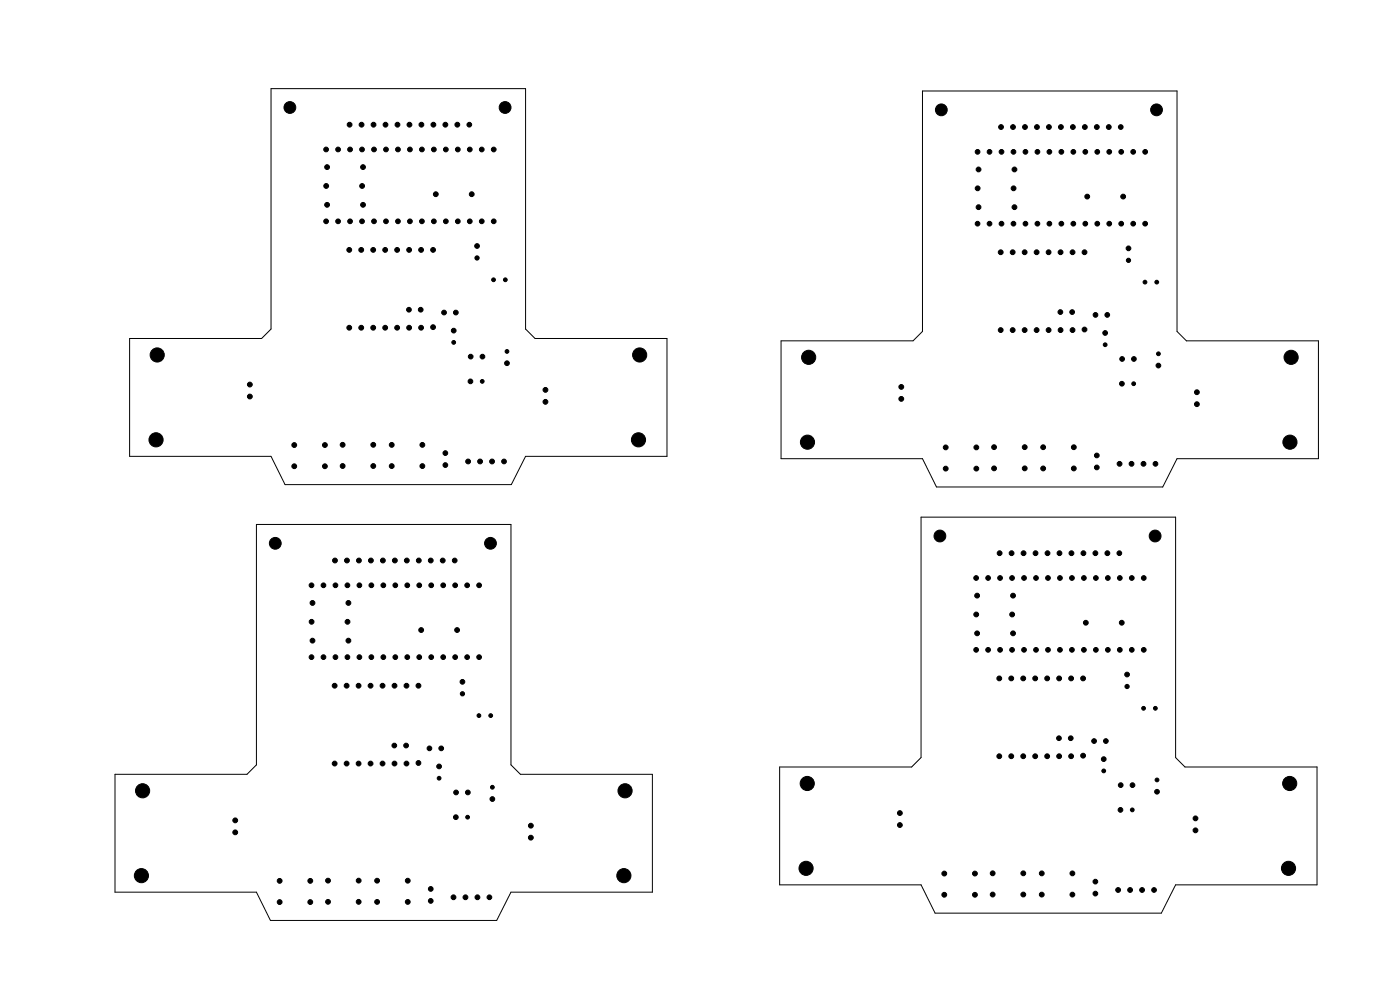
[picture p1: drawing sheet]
<svg xmlns="http://www.w3.org/2000/svg" width="297mm" height="210mm" viewBox="0 0 297 210" stroke-linecap="round" stroke-linejoin="round" font-family="sans-serif">
<path d="M57.5 18.8h54v51l2 2h28v25h-30l-3 6h-48l-3-6h-30v-25h28l2-2zM195.7 19.3h54v51l2 2h28v25h-30l-3 6h-48l-3-6h-30v-25h28l2-2zM54.4 111.3h54v51l2 2h28v25h-30l-3 6h-48l-3-6h-30v-25h28l2-2zM195.4 109.7h54v51l2 2h28v25h-30l-3 6h-48l-3-6h-30v-25h28l2-2z" fill="none" stroke="#000" stroke-width=".21"/>
<g fill="#000" stroke="#000" stroke-width=".21">
<circle cx="61.5" cy="22.8" r="1.25"/>
<circle cx="69.2" cy="31.7" r=".5"/>
<circle cx="69.2" cy="39.5" r=".51"/>
<circle cx="69.4" cy="35.5" r=".51"/>
<circle cx="71.7" cy="31.7" r=".5"/>
<circle cx="74.2" cy="26.5" r=".51"/>
<circle cx="74.3" cy="31.7" r=".5"/>
<circle cx="76.7" cy="26.5" r=".51"/>
<circle cx="76.8" cy="31.7" r=".5"/>
<circle cx="76.8" cy="39.5" r=".51"/>
<circle cx="77" cy="35.5" r=".51"/>
<circle cx="79.2" cy="26.5" r=".51"/>
<circle cx="79.3" cy="31.7" r=".5"/>
<circle cx="81.8" cy="26.5" r=".51"/>
<circle cx="81.9" cy="31.7" r=".5"/>
<circle cx="84.3" cy="26.5" r=".51"/>
<circle cx="84.4" cy="31.7" r=".5"/>
<circle cx="86.9" cy="26.5" r=".51"/>
<circle cx="87" cy="31.7" r=".5"/>
<circle cx="89.4" cy="26.5" r=".51"/>
<circle cx="89.5" cy="31.7" r=".5"/>
<circle cx="91.9" cy="26.5" r=".51"/>
<circle cx="92" cy="31.7" r=".5"/>
<circle cx="94.5" cy="26.5" r=".51"/>
<circle cx="94.6" cy="31.7" r=".5"/>
<circle cx="97" cy="26.5" r=".51"/>
<circle cx="97.1" cy="31.7" r=".5"/>
<circle cx="99.6" cy="26.4" r=".5"/>
<circle cx="99.7" cy="31.7" r=".5"/>
<circle cx="102.2" cy="31.7" r=".5"/>
<circle cx="104.7" cy="31.7" r=".5"/>
<circle cx="107.2" cy="22.8" r="1.25"/>
<circle cx="199.7" cy="23.3" r="1.25"/>
<circle cx="207.4" cy="32.2" r=".5"/>
<circle cx="207.4" cy="40" r=".51"/>
<circle cx="207.6" cy="36" r=".51"/>
<circle cx="209.9" cy="32.2" r=".5"/>
<circle cx="212.4" cy="26.9" r=".51"/>
<circle cx="212.5" cy="32.2" r=".5"/>
<circle cx="214.9" cy="26.9" r=".51"/>
<circle cx="215" cy="32.2" r=".5"/>
<circle cx="215" cy="40" r=".51"/>
<circle cx="215.2" cy="36" r=".51"/>
<circle cx="217.4" cy="26.9" r=".51"/>
<circle cx="217.5" cy="32.2" r=".5"/>
<circle cx="220" cy="26.9" r=".51"/>
<circle cx="220.1" cy="32.2" r=".5"/>
<circle cx="222.5" cy="26.9" r=".51"/>
<circle cx="222.6" cy="32.2" r=".5"/>
<circle cx="225.1" cy="26.9" r=".51"/>
<circle cx="225.2" cy="32.2" r=".5"/>
<circle cx="227.6" cy="26.9" r=".51"/>
<circle cx="227.7" cy="32.2" r=".5"/>
<circle cx="230.1" cy="26.9" r=".51"/>
<circle cx="230.2" cy="32.2" r=".5"/>
<circle cx="232.7" cy="26.9" r=".51"/>
<circle cx="232.8" cy="32.2" r=".5"/>
<circle cx="235.2" cy="26.9" r=".51"/>
<circle cx="235.3" cy="32.2" r=".5"/>
<circle cx="237.8" cy="27" r=".5"/>
<circle cx="237.9" cy="32.2" r=".5"/>
<circle cx="240.4" cy="32.2" r=".5"/>
<circle cx="242.9" cy="32.2" r=".5"/>
<circle cx="245.4" cy="23.3" r="1.25"/>
<circle cx="69.2" cy="47" r=".5"/>
<circle cx="69.4" cy="43.5" r=".51"/>
<circle cx="71.7" cy="47" r=".5"/>
<circle cx="74.1" cy="53" r=".51"/>
<circle cx="74.3" cy="47" r=".5"/>
<circle cx="76.6" cy="53" r=".51"/>
<circle cx="76.8" cy="47" r=".5"/>
<circle cx="77" cy="43.5" r=".51"/>
<circle cx="79.2" cy="53" r=".51"/>
<circle cx="79.3" cy="47" r=".5"/>
<circle cx="81.7" cy="53" r=".51"/>
<circle cx="81.9" cy="47" r=".5"/>
<circle cx="84.3" cy="53" r=".51"/>
<circle cx="84.4" cy="47" r=".5"/>
<circle cx="86.8" cy="53" r=".51"/>
<circle cx="87" cy="47" r=".5"/>
<circle cx="89.3" cy="53" r=".51"/>
<circle cx="89.5" cy="47" r=".5"/>
<circle cx="91.9" cy="53" r=".51"/>
<circle cx="92" cy="47" r=".5"/>
<circle cx="92.5" cy="41.2" r=".51"/>
<circle cx="94.6" cy="47" r=".5"/>
<circle cx="97.1" cy="47" r=".5"/>
<circle cx="99.7" cy="47" r=".5"/>
<circle cx="100.1" cy="41.2" r=".51"/>
<circle cx="101.2" cy="52.2" r=".5"/>
<circle cx="101.2" cy="54.7" r=".45"/>
<circle cx="102.2" cy="47" r=".5"/>
<circle cx="104.7" cy="59.3" r=".4"/>
<circle cx="104.7" cy="47" r=".5"/>
<circle cx="107.2" cy="59.3" r=".4"/>
<circle cx="207.4" cy="47.5" r=".5"/>
<circle cx="207.6" cy="44" r=".51"/>
<circle cx="209.9" cy="47.5" r=".5"/>
<circle cx="212.3" cy="53.5" r=".51"/>
<circle cx="212.5" cy="47.5" r=".5"/>
<circle cx="214.8" cy="53.5" r=".51"/>
<circle cx="215" cy="47.5" r=".5"/>
<circle cx="215.2" cy="44" r=".51"/>
<circle cx="217.4" cy="53.5" r=".51"/>
<circle cx="217.5" cy="47.5" r=".5"/>
<circle cx="219.9" cy="53.5" r=".51"/>
<circle cx="220.1" cy="47.5" r=".5"/>
<circle cx="222.5" cy="53.5" r=".51"/>
<circle cx="222.6" cy="47.5" r=".5"/>
<circle cx="225" cy="53.5" r=".51"/>
<circle cx="225.2" cy="47.5" r=".5"/>
<circle cx="227.5" cy="53.5" r=".51"/>
<circle cx="227.7" cy="47.5" r=".5"/>
<circle cx="230.1" cy="53.5" r=".51"/>
<circle cx="230.2" cy="47.5" r=".5"/>
<circle cx="230.7" cy="41.7" r=".51"/>
<circle cx="232.8" cy="47.5" r=".5"/>
<circle cx="235.3" cy="47.5" r=".5"/>
<circle cx="237.9" cy="47.5" r=".5"/>
<circle cx="238.3" cy="41.7" r=".51"/>
<circle cx="239.4" cy="52.7" r=".5"/>
<circle cx="239.4" cy="55.2" r=".45"/>
<circle cx="240.4" cy="47.5" r=".5"/>
<circle cx="242.9" cy="59.9" r=".4"/>
<circle cx="242.9" cy="47.5" r=".5"/>
<circle cx="245.4" cy="59.9" r=".4"/>
<circle cx="33.4" cy="75.3" r="1.5"/>
<circle cx="74.1" cy="69.5" r=".51"/>
<circle cx="76.6" cy="69.5" r=".51"/>
<circle cx="79.2" cy="69.5" r=".51"/>
<circle cx="81.7" cy="69.5" r=".51"/>
<circle cx="84.3" cy="69.5" r=".51"/>
<circle cx="86.8" cy="65.7" r=".5"/>
<circle cx="86.8" cy="69.5" r=".51"/>
<circle cx="89.3" cy="65.7" r=".5"/>
<circle cx="89.3" cy="69.5" r=".51"/>
<circle cx="91.9" cy="69.4" r=".51"/>
<circle cx="94.2" cy="66.3" r=".5"/>
<circle cx="96.3" cy="70.1" r=".5"/>
<circle cx="96.3" cy="72.6" r=".4"/>
<circle cx="96.7" cy="66.3" r=".5"/>
<circle cx="99.9" cy="75.6" r=".5"/>
<circle cx="102.4" cy="75.6" r=".5"/>
<circle cx="107.6" cy="77.1" r=".5"/>
<circle cx="107.6" cy="74.6" r=".4"/>
<circle cx="135.7" cy="75.3" r="1.5"/>
<circle cx="171.6" cy="75.8" r="1.5"/>
<circle cx="212.3" cy="70" r=".51"/>
<circle cx="214.8" cy="70" r=".51"/>
<circle cx="217.4" cy="70" r=".51"/>
<circle cx="219.9" cy="70" r=".51"/>
<circle cx="222.5" cy="70" r=".51"/>
<circle cx="225" cy="66.2" r=".5"/>
<circle cx="225" cy="70" r=".51"/>
<circle cx="227.5" cy="66.2" r=".5"/>
<circle cx="227.5" cy="70" r=".51"/>
<circle cx="230.1" cy="69.9" r=".51"/>
<circle cx="232.4" cy="66.8" r=".5"/>
<circle cx="234.5" cy="73.1" r=".4"/>
<circle cx="234.5" cy="70.6" r=".5"/>
<circle cx="234.9" cy="66.8" r=".5"/>
<circle cx="238.1" cy="76.2" r=".5"/>
<circle cx="240.6" cy="76.2" r=".5"/>
<circle cx="245.8" cy="75" r=".4"/>
<circle cx="245.8" cy="77.5" r=".5"/>
<circle cx="273.9" cy="75.8" r="1.5"/>
<circle cx="33.1" cy="93.3" r="1.5"/>
<circle cx="53" cy="84.1" r=".51"/>
<circle cx="53" cy="81.6" r=".51"/>
<circle cx="62.4" cy="94.4" r=".51"/>
<circle cx="62.4" cy="98.9" r=".51"/>
<circle cx="68.9" cy="94.4" r=".51"/>
<circle cx="68.9" cy="98.9" r=".51"/>
<circle cx="72.7" cy="94.4" r=".51"/>
<circle cx="72.7" cy="98.9" r=".51"/>
<circle cx="79.2" cy="94.4" r=".51"/>
<circle cx="79.2" cy="98.9" r=".51"/>
<circle cx="83.1" cy="98.9" r=".51"/>
<circle cx="83.1" cy="94.4" r=".51"/>
<circle cx="89.6" cy="98.9" r=".51"/>
<circle cx="89.6" cy="94.4" r=".51"/>
<circle cx="94.5" cy="98.7" r=".5"/>
<circle cx="94.5" cy="96.1" r=".5"/>
<circle cx="99.3" cy="97.9" r=".51"/>
<circle cx="99.8" cy="80.9" r=".5"/>
<circle cx="101.8" cy="97.9" r=".51"/>
<circle cx="102.3" cy="80.9" r=".4"/>
<circle cx="104.4" cy="97.9" r=".51"/>
<circle cx="106.9" cy="97.9" r=".5"/>
<circle cx="115.7" cy="85.2" r=".51"/>
<circle cx="115.7" cy="82.7" r=".51"/>
<circle cx="135.5" cy="93.3" r="1.5"/>
<circle cx="171.3" cy="93.8" r="1.5"/>
<circle cx="191.2" cy="84.6" r=".51"/>
<circle cx="191.2" cy="82.1" r=".51"/>
<circle cx="200.6" cy="99.4" r=".51"/>
<circle cx="200.6" cy="94.9" r=".51"/>
<circle cx="207.1" cy="99.4" r=".51"/>
<circle cx="207.1" cy="94.9" r=".51"/>
<circle cx="210.9" cy="99.4" r=".51"/>
<circle cx="210.9" cy="94.9" r=".51"/>
<circle cx="217.4" cy="99.4" r=".51"/>
<circle cx="217.4" cy="94.9" r=".51"/>
<circle cx="221.3" cy="94.9" r=".51"/>
<circle cx="221.3" cy="99.4" r=".51"/>
<circle cx="227.8" cy="94.9" r=".51"/>
<circle cx="227.8" cy="99.4" r=".51"/>
<circle cx="232.7" cy="99.2" r=".5"/>
<circle cx="232.7" cy="96.6" r=".5"/>
<circle cx="237.5" cy="98.4" r=".51"/>
<circle cx="238" cy="81.4" r=".5"/>
<circle cx="240" cy="98.4" r=".51"/>
<circle cx="240.5" cy="81.4" r=".4"/>
<circle cx="242.6" cy="98.4" r=".51"/>
<circle cx="245.1" cy="98.4" r=".5"/>
<circle cx="253.9" cy="85.7" r=".51"/>
<circle cx="253.9" cy="83.2" r=".51"/>
<circle cx="273.7" cy="93.8" r="1.5"/>
<circle cx="58.4" cy="115.3" r="1.25"/>
<circle cx="71.1" cy="118.9" r=".51"/>
<circle cx="73.6" cy="118.9" r=".51"/>
<circle cx="76.1" cy="118.9" r=".51"/>
<circle cx="78.7" cy="118.9" r=".51"/>
<circle cx="81.2" cy="118.9" r=".51"/>
<circle cx="83.8" cy="118.9" r=".51"/>
<circle cx="86.3" cy="118.9" r=".51"/>
<circle cx="88.8" cy="118.9" r=".51"/>
<circle cx="91.4" cy="118.9" r=".51"/>
<circle cx="93.9" cy="118.9" r=".51"/>
<circle cx="96.5" cy="118.9" r=".5"/>
<circle cx="104.1" cy="115.3" r="1.25"/>
<circle cx="199.4" cy="113.7" r="1.25"/>
<circle cx="212.1" cy="117.4" r=".51"/>
<circle cx="214.6" cy="117.4" r=".51"/>
<circle cx="217.1" cy="117.4" r=".51"/>
<circle cx="219.7" cy="117.4" r=".51"/>
<circle cx="222.2" cy="117.4" r=".51"/>
<circle cx="224.8" cy="117.4" r=".51"/>
<circle cx="227.3" cy="117.4" r=".51"/>
<circle cx="229.8" cy="117.4" r=".51"/>
<circle cx="232.4" cy="117.4" r=".51"/>
<circle cx="234.9" cy="117.4" r=".51"/>
<circle cx="237.5" cy="117.3" r=".5"/>
<circle cx="245.1" cy="113.7" r="1.25"/>
<circle cx="66.1" cy="139.4" r=".5"/>
<circle cx="66.1" cy="124.2" r=".5"/>
<circle cx="66.1" cy="131.9" r=".51"/>
<circle cx="66.3" cy="135.9" r=".51"/>
<circle cx="66.3" cy="127.9" r=".51"/>
<circle cx="68.6" cy="139.4" r=".5"/>
<circle cx="68.6" cy="124.2" r=".5"/>
<circle cx="71.2" cy="139.4" r=".5"/>
<circle cx="71.2" cy="124.2" r=".5"/>
<circle cx="73.7" cy="139.4" r=".5"/>
<circle cx="73.7" cy="124.2" r=".5"/>
<circle cx="73.7" cy="131.9" r=".51"/>
<circle cx="73.9" cy="135.9" r=".51"/>
<circle cx="73.9" cy="127.9" r=".51"/>
<circle cx="76.2" cy="139.4" r=".5"/>
<circle cx="76.2" cy="124.2" r=".5"/>
<circle cx="78.8" cy="139.4" r=".5"/>
<circle cx="78.8" cy="124.2" r=".5"/>
<circle cx="81.3" cy="139.4" r=".5"/>
<circle cx="81.3" cy="124.2" r=".5"/>
<circle cx="83.9" cy="139.4" r=".5"/>
<circle cx="83.9" cy="124.2" r=".5"/>
<circle cx="86.4" cy="139.4" r=".5"/>
<circle cx="86.4" cy="124.2" r=".5"/>
<circle cx="88.9" cy="139.4" r=".5"/>
<circle cx="88.9" cy="124.2" r=".5"/>
<circle cx="89.4" cy="133.6" r=".51"/>
<circle cx="91.5" cy="139.4" r=".5"/>
<circle cx="91.5" cy="124.2" r=".5"/>
<circle cx="94" cy="139.4" r=".5"/>
<circle cx="94" cy="124.2" r=".5"/>
<circle cx="96.6" cy="139.4" r=".5"/>
<circle cx="96.6" cy="124.2" r=".5"/>
<circle cx="97" cy="133.6" r=".51"/>
<circle cx="99.1" cy="139.4" r=".5"/>
<circle cx="99.1" cy="124.2" r=".5"/>
<circle cx="101.6" cy="139.4" r=".5"/>
<circle cx="101.6" cy="124.2" r=".5"/>
<circle cx="207.1" cy="122.6" r=".5"/>
<circle cx="207.1" cy="137.9" r=".5"/>
<circle cx="207.1" cy="130.4" r=".51"/>
<circle cx="207.3" cy="126.4" r=".51"/>
<circle cx="207.3" cy="134.4" r=".51"/>
<circle cx="209.6" cy="137.9" r=".5"/>
<circle cx="209.6" cy="122.6" r=".5"/>
<circle cx="212.2" cy="137.9" r=".5"/>
<circle cx="212.2" cy="122.6" r=".5"/>
<circle cx="214.7" cy="137.9" r=".5"/>
<circle cx="214.7" cy="122.6" r=".5"/>
<circle cx="214.7" cy="130.4" r=".51"/>
<circle cx="214.9" cy="126.4" r=".51"/>
<circle cx="214.9" cy="134.4" r=".51"/>
<circle cx="217.2" cy="122.6" r=".5"/>
<circle cx="217.2" cy="137.9" r=".5"/>
<circle cx="219.8" cy="137.9" r=".5"/>
<circle cx="219.8" cy="122.6" r=".5"/>
<circle cx="222.3" cy="122.6" r=".5"/>
<circle cx="222.3" cy="137.9" r=".5"/>
<circle cx="224.9" cy="122.6" r=".5"/>
<circle cx="224.9" cy="137.9" r=".5"/>
<circle cx="227.4" cy="122.6" r=".5"/>
<circle cx="227.4" cy="137.9" r=".5"/>
<circle cx="229.9" cy="122.6" r=".5"/>
<circle cx="229.9" cy="137.9" r=".5"/>
<circle cx="230.4" cy="132.1" r=".51"/>
<circle cx="232.5" cy="137.9" r=".5"/>
<circle cx="232.5" cy="122.6" r=".5"/>
<circle cx="235" cy="137.9" r=".5"/>
<circle cx="235" cy="122.6" r=".5"/>
<circle cx="237.6" cy="137.9" r=".5"/>
<circle cx="237.6" cy="122.6" r=".5"/>
<circle cx="238" cy="132.1" r=".51"/>
<circle cx="240.1" cy="122.6" r=".5"/>
<circle cx="240.1" cy="137.9" r=".5"/>
<circle cx="242.6" cy="122.6" r=".5"/>
<circle cx="242.6" cy="137.9" r=".5"/>
<circle cx="71" cy="145.5" r=".51"/>
<circle cx="73.5" cy="145.5" r=".51"/>
<circle cx="76.1" cy="145.5" r=".51"/>
<circle cx="78.6" cy="145.5" r=".51"/>
<circle cx="81.2" cy="145.5" r=".51"/>
<circle cx="83.7" cy="158.1" r=".5"/>
<circle cx="83.7" cy="145.5" r=".51"/>
<circle cx="86.2" cy="158.1" r=".5"/>
<circle cx="86.2" cy="145.5" r=".51"/>
<circle cx="88.8" cy="145.5" r=".51"/>
<circle cx="91.1" cy="158.8" r=".5"/>
<circle cx="93.6" cy="158.8" r=".5"/>
<circle cx="98.1" cy="147.2" r=".45"/>
<circle cx="98.1" cy="144.6" r=".5"/>
<circle cx="101.6" cy="151.8" r=".4"/>
<circle cx="104.1" cy="151.8" r=".4"/>
<circle cx="212" cy="143.9" r=".51"/>
<circle cx="214.5" cy="143.9" r=".51"/>
<circle cx="217.1" cy="143.9" r=".51"/>
<circle cx="219.6" cy="143.9" r=".51"/>
<circle cx="222.2" cy="143.9" r=".51"/>
<circle cx="224.7" cy="156.6" r=".5"/>
<circle cx="224.7" cy="143.9" r=".51"/>
<circle cx="227.2" cy="156.6" r=".5"/>
<circle cx="227.2" cy="143.9" r=".51"/>
<circle cx="229.8" cy="143.9" r=".51"/>
<circle cx="232.1" cy="157.2" r=".5"/>
<circle cx="234.6" cy="157.2" r=".5"/>
<circle cx="239.1" cy="143.1" r=".5"/>
<circle cx="239.1" cy="145.6" r=".45"/>
<circle cx="242.6" cy="150.2" r=".4"/>
<circle cx="245.1" cy="150.2" r=".4"/>
<circle cx="30.3" cy="167.7" r="1.5"/>
<circle cx="49.9" cy="176.6" r=".51"/>
<circle cx="49.9" cy="174" r=".51"/>
<circle cx="71" cy="162" r=".51"/>
<circle cx="73.5" cy="162" r=".51"/>
<circle cx="76.1" cy="162" r=".51"/>
<circle cx="78.6" cy="162" r=".51"/>
<circle cx="81.2" cy="162" r=".51"/>
<circle cx="83.7" cy="162" r=".51"/>
<circle cx="86.2" cy="162" r=".51"/>
<circle cx="88.8" cy="161.9" r=".51"/>
<circle cx="93.2" cy="162.6" r=".5"/>
<circle cx="93.2" cy="165.1" r=".4"/>
<circle cx="96.7" cy="173.4" r=".5"/>
<circle cx="96.8" cy="168.1" r=".5"/>
<circle cx="99.2" cy="173.4" r=".4"/>
<circle cx="99.3" cy="168.1" r=".5"/>
<circle cx="104.5" cy="167" r=".4"/>
<circle cx="104.5" cy="169.5" r=".5"/>
<circle cx="112.6" cy="177.7" r=".51"/>
<circle cx="112.6" cy="175.2" r=".51"/>
<circle cx="132.6" cy="167.7" r="1.5"/>
<circle cx="171.3" cy="166.2" r="1.5"/>
<circle cx="190.9" cy="175" r=".51"/>
<circle cx="190.9" cy="172.5" r=".51"/>
<circle cx="212" cy="160.4" r=".51"/>
<circle cx="214.5" cy="160.4" r=".51"/>
<circle cx="217.1" cy="160.4" r=".51"/>
<circle cx="219.6" cy="160.4" r=".51"/>
<circle cx="222.2" cy="160.4" r=".51"/>
<circle cx="224.7" cy="160.4" r=".51"/>
<circle cx="227.2" cy="160.4" r=".51"/>
<circle cx="229.8" cy="160.3" r=".51"/>
<circle cx="234.2" cy="163.5" r=".4"/>
<circle cx="234.2" cy="161" r=".5"/>
<circle cx="237.7" cy="171.8" r=".5"/>
<circle cx="237.8" cy="166.5" r=".5"/>
<circle cx="240.2" cy="171.8" r=".4"/>
<circle cx="240.3" cy="166.5" r=".5"/>
<circle cx="245.5" cy="165.5" r=".4"/>
<circle cx="245.5" cy="168" r=".5"/>
<circle cx="253.6" cy="176.1" r=".51"/>
<circle cx="253.6" cy="173.6" r=".51"/>
<circle cx="273.6" cy="166.2" r="1.5"/>
<circle cx="30" cy="185.7" r="1.5"/>
<circle cx="59.3" cy="191.4" r=".51"/>
<circle cx="59.3" cy="186.9" r=".51"/>
<circle cx="65.8" cy="191.4" r=".51"/>
<circle cx="65.8" cy="186.9" r=".51"/>
<circle cx="69.6" cy="191.3" r=".51"/>
<circle cx="69.6" cy="186.8" r=".51"/>
<circle cx="76.1" cy="191.3" r=".51"/>
<circle cx="76.1" cy="186.8" r=".51"/>
<circle cx="80" cy="191.3" r=".51"/>
<circle cx="80" cy="186.8" r=".51"/>
<circle cx="86.5" cy="191.3" r=".51"/>
<circle cx="86.5" cy="186.8" r=".51"/>
<circle cx="91.4" cy="188.6" r=".5"/>
<circle cx="91.4" cy="191.1" r=".5"/>
<circle cx="96.2" cy="190.3" r=".51"/>
<circle cx="98.7" cy="190.3" r=".51"/>
<circle cx="101.3" cy="190.3" r=".51"/>
<circle cx="103.8" cy="190.3" r=".5"/>
<circle cx="132.4" cy="185.7" r="1.5"/>
<circle cx="171" cy="184.2" r="1.5"/>
<circle cx="200.3" cy="185.3" r=".51"/>
<circle cx="200.3" cy="189.8" r=".51"/>
<circle cx="206.8" cy="185.3" r=".51"/>
<circle cx="206.8" cy="189.8" r=".51"/>
<circle cx="210.6" cy="185.3" r=".51"/>
<circle cx="210.6" cy="189.8" r=".51"/>
<circle cx="217.1" cy="185.3" r=".51"/>
<circle cx="217.1" cy="189.8" r=".51"/>
<circle cx="221" cy="189.8" r=".51"/>
<circle cx="221" cy="185.3" r=".51"/>
<circle cx="227.5" cy="189.8" r=".51"/>
<circle cx="227.5" cy="185.3" r=".51"/>
<circle cx="232.4" cy="187" r=".5"/>
<circle cx="232.4" cy="189.6" r=".5"/>
<circle cx="237.2" cy="188.8" r=".51"/>
<circle cx="239.7" cy="188.8" r=".51"/>
<circle cx="242.3" cy="188.8" r=".51"/>
<circle cx="244.8" cy="188.8" r=".5"/>
<circle cx="273.4" cy="184.2" r="1.5"/>
</g>
</svg>
